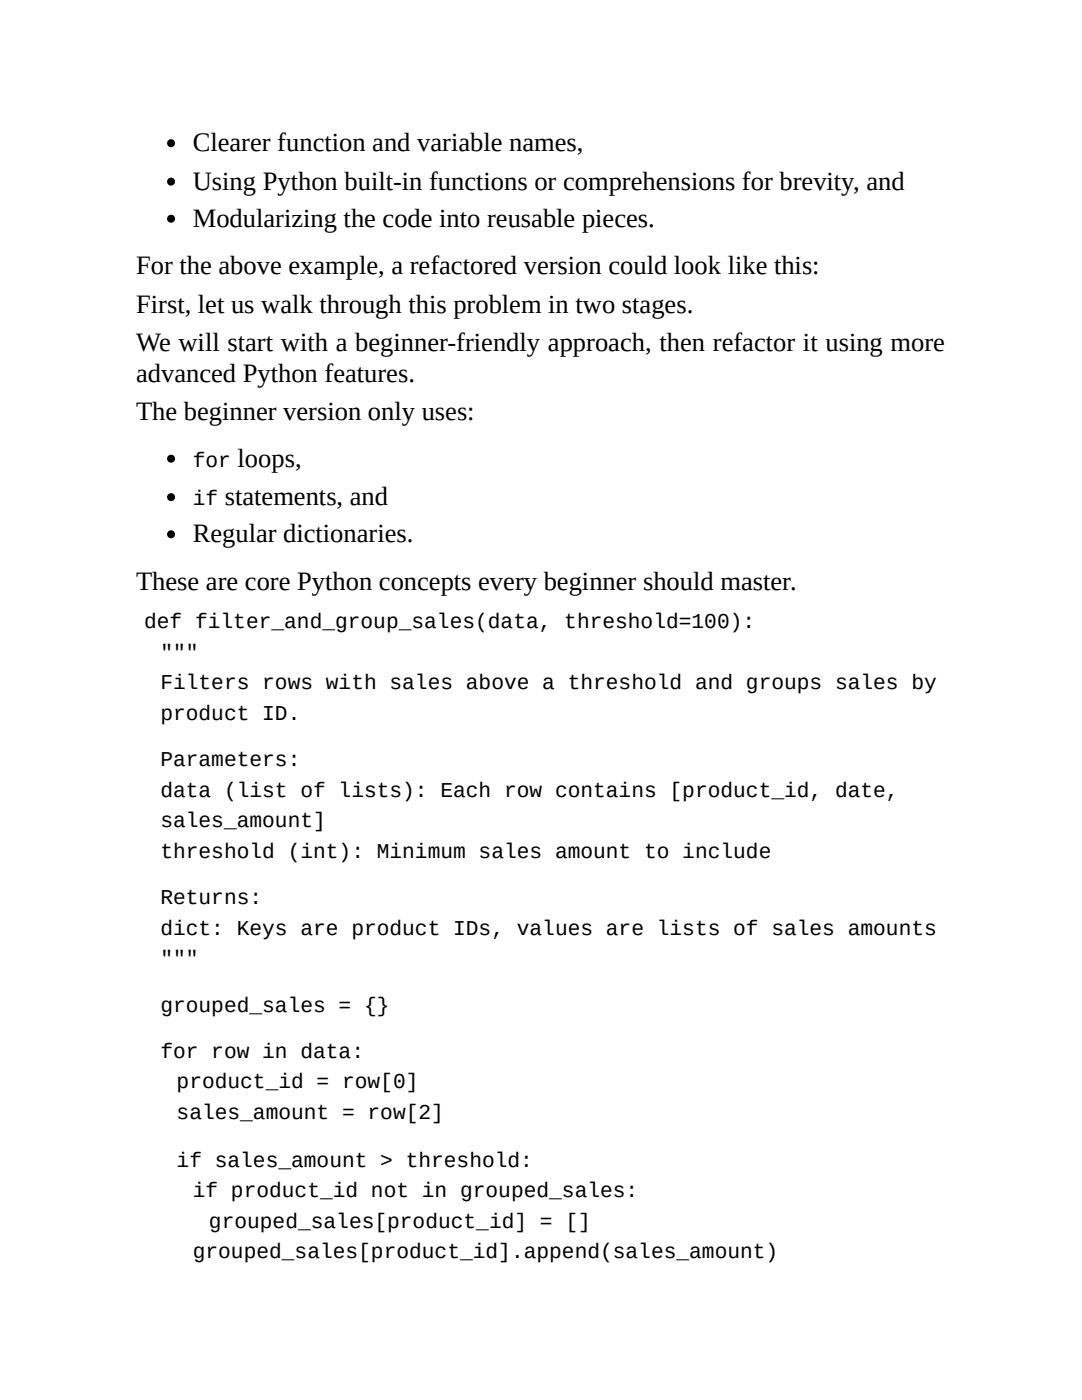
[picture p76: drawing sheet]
<svg xmlns="http://www.w3.org/2000/svg" width="216mm" height="279mm" viewBox="0 0 216 279" stroke-linecap="round" stroke-linejoin="round" font-family="sans-serif">
<defs><g id="words">
<g font-size="5.3">
<text x="38.5" y="30.2">Clearer function and variable names,</text>
<text x="38.5" y="37.8">Using Python built-in functions or comprehensions for brevity, and</text>
<text x="38.5" y="45.2">Modularizing the code into reusable pieces.</text>
<text x="27.2" y="54.8">For the above example, a refactored version could look like this:</text>
<text x="27.2" y="62.4">First, let us walk through this problem in two stages.</text>
<text x="27.2" y="70.1">We will start with a beginner-friendly approach, then refactor it using more</text>
<text x="27.2" y="76.2">advanced Python features.</text>
<text x="27.2" y="83.9">The beginner version only uses:</text>
<text x="47.4" y="93.1">loops,</text>
<text x="44.9" y="100.8">statements, and</text>
<text x="38.5" y="108.2">Regular dictionaries.</text>
<text x="27.2" y="117.7">These are core Python concepts every beginner should master.</text>
</g>
<g font-size="4.2">
<text x="38.5" y="93.1">for</text>
<text x="38.5" y="100.8">if</text>
<text x="28.8" y="125.4">def filter_and_group_sales(data, threshold=100):</text>
<text x="32" y="131.5">&quot;&quot;&quot;</text>
<text x="32" y="137.6">Filters rows with sales above a threshold and groups sales by</text>
<text x="32" y="143.7">product ID.</text>
<text x="32" y="152.9">Parameters:</text>
<text x="32" y="159">data (list of lists): Each row contains [product_id, date,</text>
<text x="32" y="165.1">sales_amount]</text>
<text x="32" y="171.2">threshold (int): Minimum sales amount to include</text>
<text x="32" y="180.4">Returns:</text>
<text x="32" y="186.5">dict: Keys are product IDs, values are lists of sales amounts</text>
<text x="32" y="192.6">&quot;&quot;&quot;</text>
<text x="32" y="201.9">grouped_sales = {}</text>
<text x="32" y="211.1">for row in data:</text>
<text x="35.2" y="217.2">product_id = row[0]</text>
<text x="35.2" y="223.3">sales_amount = row[2]</text>
<text x="35.2" y="232.8">if sales_amount &gt; threshold:</text>
<text x="38.5" y="238.9">if product_id not in grouped_sales:</text>
<text x="41.7" y="245">grouped_sales[product_id] = []</text>
<text x="38.5" y="251.1">grouped_sales[product_id].append(sales_amount)</text>
</g>
</g></defs>
<g fill="#000">
<circle cx="34.1" cy="36.2" r=".79"/>
<circle cx="34.1" cy="28.6" r=".79"/>
<circle cx="34.1" cy="43.7" r=".79"/>
<circle cx="34.1" cy="99.2" r=".79"/>
<circle cx="34.1" cy="91.5" r=".79"/>
<circle cx="34.1" cy="106.6" r=".79"/>
</g>
<use href="#words"/>
</svg>
